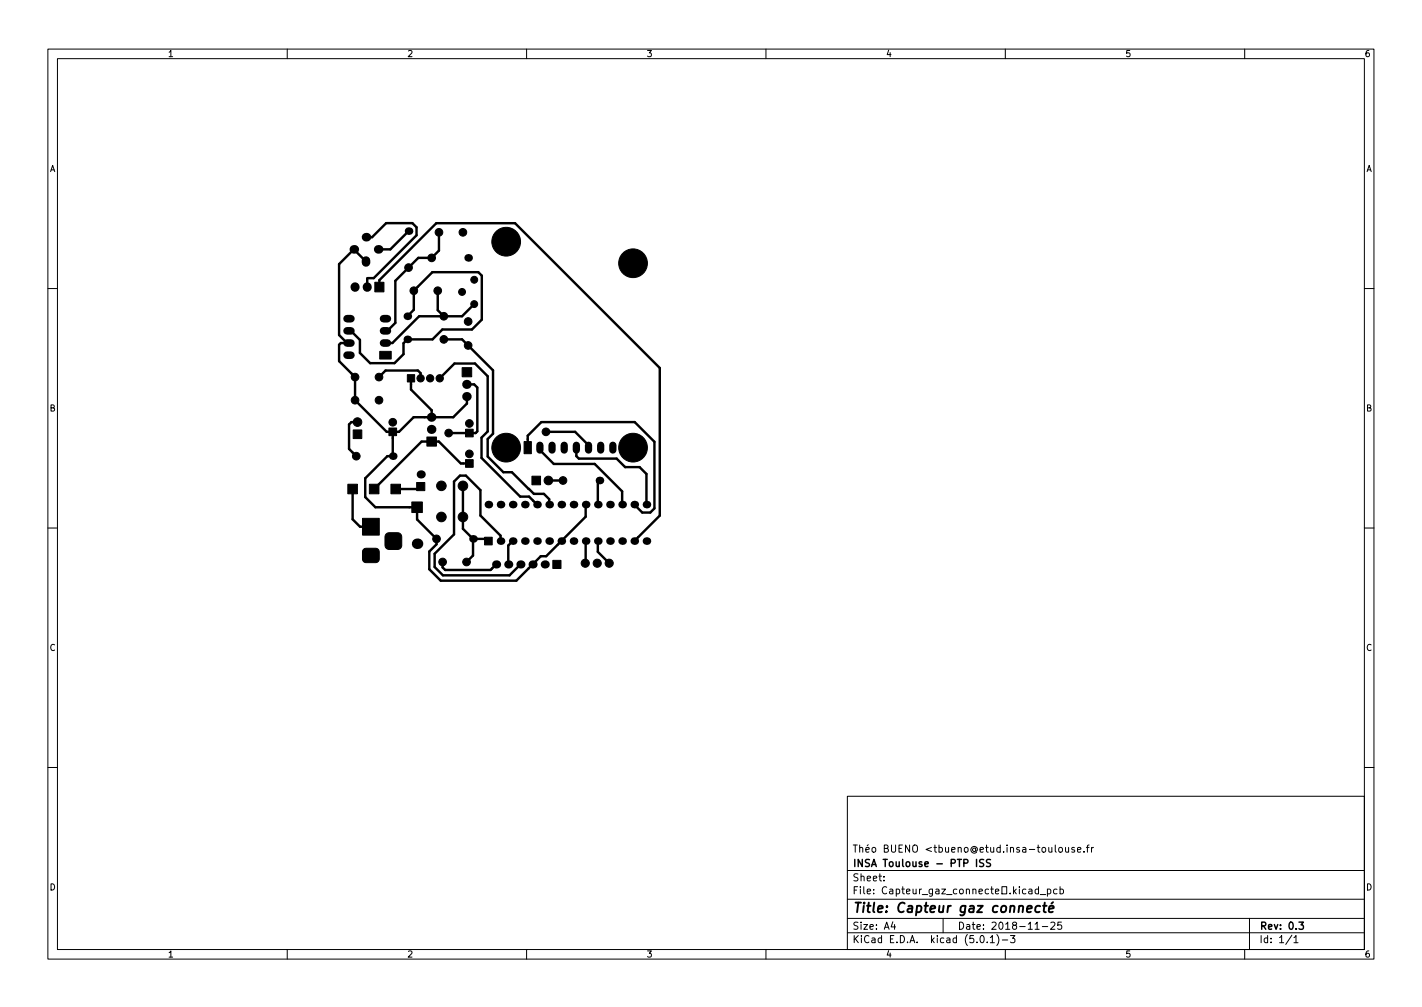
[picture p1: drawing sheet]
<svg xmlns="http://www.w3.org/2000/svg" width="297mm" height="210mm" viewBox="0 0 297 210" stroke-linecap="round" stroke-linejoin="round" font-family="sans-serif">
<defs><g id="words">
<text font-size="2.8" x="178" y="190.6">Title: Capteur gaz connecté</text>
<g font-size="2.1">
<text x="178" y="178">Théo BUENO &lt;tbueno@etud.insa-toulouse.fr</text>
<text x="178" y="184">Sheet:</text>
<text x="178" y="181">INSA Toulouse - PTP ISS</text>
<text x="178" y="186.7">File: Capteur_gaz_connecte.kicad_pcb</text>
<text x="178" y="196.9">KiCad E.D.A. kicad (5.0.1)-3</text>
<text x="178" y="194.1">Size: A4</text>
<text x="200" y="194.1">Date: 2018-11-25</text>
<text x="263" y="194.1">Rev: 0.3</text>
<text x="263" y="196.9">Id: 1/1</text>
</g>
<g font-size="1.8">
<text x="35" y="11.9">1</text>
<text x="85" y="11.9">2</text>
<text x="135" y="11.9">3</text>
<text x="185" y="11.9">4</text>
<text x="235" y="11.9">5</text>
<text x="285" y="11.9">6</text>
<text x="10.3" y="35.9">A</text>
<text x="285.3" y="35.9">A</text>
<text x="10.3" y="85.9">B</text>
<text x="285.3" y="85.9">B</text>
<text x="10.3" y="135.9">C</text>
<text x="285.3" y="135.9">C</text>
<text x="10.3" y="185.9">D</text>
<text x="285.3" y="185.9">D</text>
<text x="35" y="199.9">1</text>
<text x="85" y="199.9">2</text>
<text x="135" y="199.9">3</text>
<text x="185" y="199.9">4</text>
<text x="235" y="199.9">5</text>
<text x="285" y="199.9">6</text>
</g>
</g></defs>
<g fill="none" stroke="#000" stroke-width=".21">
<path d="M10 10.2h277v190.1h-277zM12 12.2h273v186.1h-273zM60 10.2v2M110 10.2v2M160 10.2v2M210 10.2v2M260 10.2v2M10 60.2h2M285 60.2h2M10 110.2h2M285 110.2h2M10 160.2h2"/>
<path d="M177 166.3h108v32h-108zM221.3 177l.3-.1 .3 .3v.4l-.3 .3h-.3l-.2-.3zM222.6 176.9v1h.4l.2-.1M223.2 176.9v1M224.4 177l-.3-.1-.2 .2v.3l.5 .1v.4h-.5M225.1 177.4l.7-.1-.1-.3-.4-.1-.2 .2v.8h.6M226.4 177.8v.1M226.9 176.9h.6M227.5 176.4l-.4 .2v1.3M228 176.9v1M228.4 176.9l-.4 .3M285 160.2h2"/>
<path d="M60 198.3v2M110 198.3v2M160 198.3v2M177 194.8h108M177 191.8h108M177 187.8h108M177 181.8h108M184.6 183.8v.1M184.6 183v.1M186.5 192.5l-.4 1h1M186.9 193v1M197 191.8v3"/>
<path d="M204.9 195.4l.2-.1a.8 .8 0 0 1 .5 .8 .8 .8 0 0 1-.5 .7 1 1 0 0 1-.2-1.4zM206.2 196.7v.1M206.9 195.8l.4-.5v1.5M206.9 196.8h.8M208.2 195.1a1.72 1.72 0 0 1 0 2.3M209.4 196.3h1.1M210 198.3v2M211.1 195.3h.9l-.5 .6 .4 .1v.7l-.2 .1-.6-.1M214.9 185.7h.6l.1 .9M215.6 186l-.5 .1-.2 .2 .2 .3h.5M216.2 194h.9M216.9 185.7l-.4-.1-.3 .3 .2 .7h.5"/>
<path d="M216.9 185.1v1.5M217.3 186.8h1.1M217.7 193.5h1.2M218.8 185.7l.4-.1 .3 .3-.1 .7h-.6M218.8 185.6v1.5M219.5 192.7l.6-.2 .3 .5-1 1h1M220.8 185.7l-.4-.1-.3 .3 .1 .7h.6M221.4 185.7l.5-.1 .2 .3-.1 .7h-.6M221.4 185.1v1.5M221.7 192.5h-.7l-.1 .7 .2-.1 .5 .1 .2 .2-.1 .5-.2 .1-.6-.1M260 198.3v2M261 191.8v6.5"/>
<path d="M269.9 195.3l-1.3 1.9M270.3 195.8l.4-.5v1.5M270.3 196.8h.8"/>
</g>
<path d="M204 179.4v1.5M205.5 179.5l-.6-.1-.3 .3 .2 .4 .6 .3v.4l-.2 .1h-.6M206.9 179.5l-.6-.1-.2 .2v.4l.7 .3 .1 .3-.3 .3h-.5M271.3 192.5h1l-.5 .6 .4 .1v.7l-.2 .1-.7-.1" fill="none" stroke="#000" stroke-width=".3"/>
<path d="M214.5 189.8l1-.2v-.4l-.6-.1-.3 .3v1h.7M217.3 189.2a.66 .66 0 0 0-1 .3l-.1 .6 .2 .3h.7M217.9 189.1h.7M218.2 188.5l-.2 1.7 .1 .2 .4 .1M219.1 189.8l1-.2-.1-.4h-.7l-.2 1 .2 .3 .6-.1M220 188.4l-.4 .3" fill="none" stroke="#000" stroke-width=".4"/>
<g fill="#000" stroke="#000" stroke-width=".21">
<path d="M78.3 58.9h1.9v2h-1.9zM79.3 73.4h2.4v1.6h-2.4zM85.1 78.2h1.5v1.6h-1.5zM96.5 76.8h2v1.9h-2zM73.8 89.8h1.8v1.8h-1.8zM81.2 89.4h1.6v1.6h-1.6zM89.2 91.2h2v1.9h-2zM97.2 96h1.6v1.6h-1.6zM97.2 89.6h1.6v1.6h-1.6zM109.5 92.2h1.5v2.5h-1.5zM72.7 101.1h2v2h-2zM77.2 101.1h2v2h-2z"/>
<path d="M75.9 114.7l.5-.2h2.1a.75 .75 0 0 1 .7 .7v1.5a.75 .75 0 0 1-.7 .8h-2a.75 .75 0 0 1-.8-.8v-1.5zM75.7 108.2h3.5v3.5h-3.5zM81.7 101.1h2v2h-2zM80.7 111.5l.5-.3h1.8a.88 .88 0 0 1 .9 .9v1.8a.88 .88 0 0 1-.9 .8h-1.7a.88 .88 0 0 1-.9-.8v-1.9zM86 104.8h2.2v2.2h-2.2zM87 100.7h1.7v1.7h-1.7zM101.2 112.2h1.6v1.6h-1.6zM111.1 99.4h1.8v1.8h-1.8zM115.5 117h1.7v1.7h-1.7z"/>
<circle cx="85.3" cy="55.9" r=".8"/>
<circle cx="90.2" cy="53.8" r=".8"/>
<circle cx="91.7" cy="48.5" r=".8"/>
<circle cx="96.7" cy="48.5" r=".8"/>
<circle cx="99.1" cy="58.4" r=".72"/>
<circle cx="105.7" cy="50.5" r="3"/>
<circle cx="132.2" cy="55" r="3"/>
<circle cx="74.2" cy="78.7" r=".8"/>
<circle cx="79.2" cy="78.7" r=".8"/>
<circle cx="86.4" cy="60.7" r=".8"/>
<circle cx="87.9" cy="79" r=".76"/>
<circle cx="89.9" cy="79" r=".76"/>
<circle cx="91.4" cy="60.7" r=".8"/>
<circle cx="91.9" cy="79" r=".76"/>
<circle cx="92.7" cy="66" r=".8"/>
<circle cx="92.7" cy="70.9" r=".8"/>
<circle cx="96.5" cy="61" r=".72"/>
<circle cx="97.8" cy="67.1" r=".8"/>
<circle cx="97.8" cy="72.1" r=".8"/>
<circle cx="99.1" cy="63.5" r=".72"/>
<circle cx="74.2" cy="83.6" r=".8"/>
<circle cx="74.4" cy="95.2" r=".8"/>
<circle cx="74.7" cy="88.1" r=".9"/>
<circle cx="79.2" cy="83.6" r=".8"/>
<circle cx="82" cy="88.2" r=".8"/>
<circle cx="93.7" cy="90.4" r=".8"/>
<circle cx="98" cy="88.4" r=".8"/>
<circle cx="98" cy="94.8" r=".8"/>
<circle cx="105.7" cy="93.5" r="3"/>
<circle cx="114" cy="90.2" r=".8"/>
<circle cx="132.2" cy="93.5" r="3"/>
<circle cx="91.2" cy="112.5" r=".8"/>
<circle cx="92.2" cy="107.9" r="1"/>
<circle cx="92.2" cy="101.4" r="1"/>
<circle cx="92.5" cy="117.3" r=".8"/>
<circle cx="96.7" cy="107.9" r="1"/>
<circle cx="96.7" cy="101.4" r="1"/>
<circle cx="97.5" cy="117.3" r=".8"/>
<circle cx="114.6" cy="100.3" r=".9"/>
<circle cx="117.6" cy="100.3" r=".8"/>
<circle cx="122.3" cy="117.6" r=".85"/>
<circle cx="124.8" cy="117.6" r=".85"/>
<circle cx="127.3" cy="117.6" r=".85"/>
</g>
<path d="M112.8 93v1M115.3 93v1M117.9 93v1M120.4 93v1M122.9 93v1M125.5 93v1M128 93v1" fill="none" stroke="#000" stroke-width="1.5"/>
<g fill="#000">
<circle cx="73.9" cy="52.1" r=".9"/>
<circle cx="76.5" cy="49.5" r=".9"/>
<circle cx="79" cy="52.1" r=".9"/>
<circle cx="85.3" cy="48.3" r=".8"/>
<circle cx="97.8" cy="53.8" r=".8"/>
<circle cx="85.1" cy="70.9" r=".8"/>
<circle cx="85.1" cy="66" r=".8"/>
<circle cx="82" cy="95.2" r=".8"/>
<circle cx="87.9" cy="99.1" r=".85"/>
<circle cx="93.7" cy="90.4" r=".25"/>
<circle cx="114" cy="90.2" r=".25"/>
<circle cx="87.1" cy="113.5" r="1.1"/>
<circle cx="98.8" cy="112.5" r=".8"/>
<circle cx="102" cy="105.4" r=".8"/>
<circle cx="103.6" cy="117.9" r=".85"/>
<circle cx="104.6" cy="113" r=".8"/>
<circle cx="104.6" cy="105.4" r=".8"/>
<circle cx="106.2" cy="117.9" r=".85"/>
<circle cx="107.1" cy="113" r=".8"/>
<circle cx="107.1" cy="105.4" r=".8"/>
<circle cx="108.7" cy="117.9" r=".85"/>
<circle cx="109.6" cy="113" r=".8"/>
<circle cx="109.6" cy="105.4" r=".8"/>
<circle cx="111.3" cy="117.9" r=".85"/>
<circle cx="112.2" cy="113" r=".8"/>
<circle cx="112.2" cy="105.4" r=".8"/>
<circle cx="113.8" cy="117.9" r=".85"/>
<circle cx="114.7" cy="113" r=".8"/>
<circle cx="114.7" cy="105.4" r=".8"/>
<circle cx="117.3" cy="105.4" r=".8"/>
<circle cx="117.3" cy="113" r=".8"/>
<circle cx="119.8" cy="113" r=".8"/>
<circle cx="119.8" cy="105.4" r=".8"/>
<circle cx="122.3" cy="105.4" r=".8"/>
<circle cx="122.3" cy="113" r=".8"/>
<circle cx="124.9" cy="113" r=".8"/>
<circle cx="124.9" cy="105.4" r=".8"/>
<circle cx="125.2" cy="100.3" r=".8"/>
<circle cx="127.4" cy="105.4" r=".8"/>
<circle cx="127.4" cy="113" r=".8"/>
<circle cx="130" cy="105.4" r=".8"/>
<circle cx="130" cy="113" r=".8"/>
<circle cx="132.5" cy="105.4" r=".8"/>
<circle cx="132.5" cy="113" r=".8"/>
<circle cx="135" cy="105.4" r=".8"/>
<circle cx="135" cy="113" r=".8"/>
</g>
<path d="M74.2 59.9v.1M76.7 59.9v.1M90.1 89.7h.1M90.1 87.1h.1M97.5 82.8h.1M97.5 80.3h.1" fill="none" stroke="#000" stroke-width="1.9"/>
<path d="M72.5 74.2h.8M72.5 66.5h.8M72.5 71.6h.8M72.5 69.1h.8M80.1 66.5h.8M80.1 71.6h.8M80.1 69.1h.8" fill="none" stroke="#000" stroke-width="1.6"/>
<path d="M76.5 54.4v.4" fill="none" stroke="#000" stroke-width="1.8"/>
<g fill="none" stroke="#000" stroke-width=".51">
<path d="M76.5 54.6l-2.6-2.5-3.1 3v14.9l1.7 1.6M76.5 49.5h1.2l3-2.9h5.4l.9 .9v1.6l-8.9 9-1.4 .1v1.7M79.2 59.9v-1.4l11.9-11.9h16.5l30.2 30.2v30.9l-5.3 5.3M85.3 48.3l-3.8 3.8h-2.5M91.7 48.5v3.8l-1.5 1.5h-2.8l-4.8 4.8v8.8l-1.7 1.7h-.4M72.9 71.6h-1.7l-.4 .4v3.4l3.4 3.3v4.9l6.6 6.6h2.6l3-3.1h8.3l2.8-2.8v-1.5M79.2 78.7l1.3-1.3h6.8l.6 .5v1.1M85.1 66l1.3-1.3v-4l3.9-3.9h9.6l.7 .8v9.1l-2 2.1h-6.2l-2.1 2.1h-5.2l-.8 .8v2.2l-1.9 1.9h-5.1l-2.1-2.1v-2.7l-1.9-1.9h-.4M85.9 79v2.3l4.3 4.4v1.4M91.4 60.7v4.1l1.3 1.2M91.9 79l3-3.1h4.3l2.7 2.6v11.6l-1.3 1.3v4.2l8.1 8.1h1.8l1.7 1.7M92.7 70.9h3.8l6.5 6.4v13.3l-1.1 1.1v3.6l3.3 3.3h1.7l4.6 4.5h2.1l1.1 1.1v1.2"/>
<path d="M99.1 63.5l-2.6 2.5h-8.9l-5.6 5.6h-1.5M74.7 88.1h-1.3l-.5 .5v5.1l1.5 1.5M82 90.2v5h-1.1l-4.6 4.7v3.9l2.1 2.1h8.7v2.6l4.1 4v1.1l-1.5 1.6v3.7l2.4 2.3h15.8l5.1-5.1h1.1l8.2-8.2v-2.5M97.5 80.3h1.5l.7 .6v9.2l-.3 .3h-5.7M98 96.8h-1.8l-4.5-4.6h-3.6l-9.9 9.9M110.2 93.5v-2.5l2.9-2.9h19.5l4.1 4.1v14l-.9 .8h-1.6l-1.7-1.6M112.8 93.5v.5l2.9 2.9h8.5l5.8 5.7v2.8M114 90.2h6.1l2.8 2.8v.5M120.4 93.5v1.7l.5 .6h7.9l1.8 1.7h3l1.4 1.5v6.4M73.7 102.1v6.3l1.5 1.6h2.3M87.9 101.6l-.5 .5h-4.7M92.5 117.3v1.2l.5 .5h9.5l1.1-1.1"/>
<path d="M96.7 101.4v9l2.1 2.1M98.8 112.5h2.8l.4 .5M98.8 112.5v3.5l-1.3 1.3M104.6 113v-1.2l-4.2-4.2v-5.3l-3.1-3h-1.2l-1.3 1.2v11.1l-4 4v2.8l1.7 1.7h13.9l2.3-2.2M107.1 113l-.9 .9v4M114.6 100.3h3M122.3 113v4.6M124.9 113v2.2l2.4 2.4M125.2 100.3l-.3 .4v4.7"/>
</g>
<use href="#words"/>
</svg>
